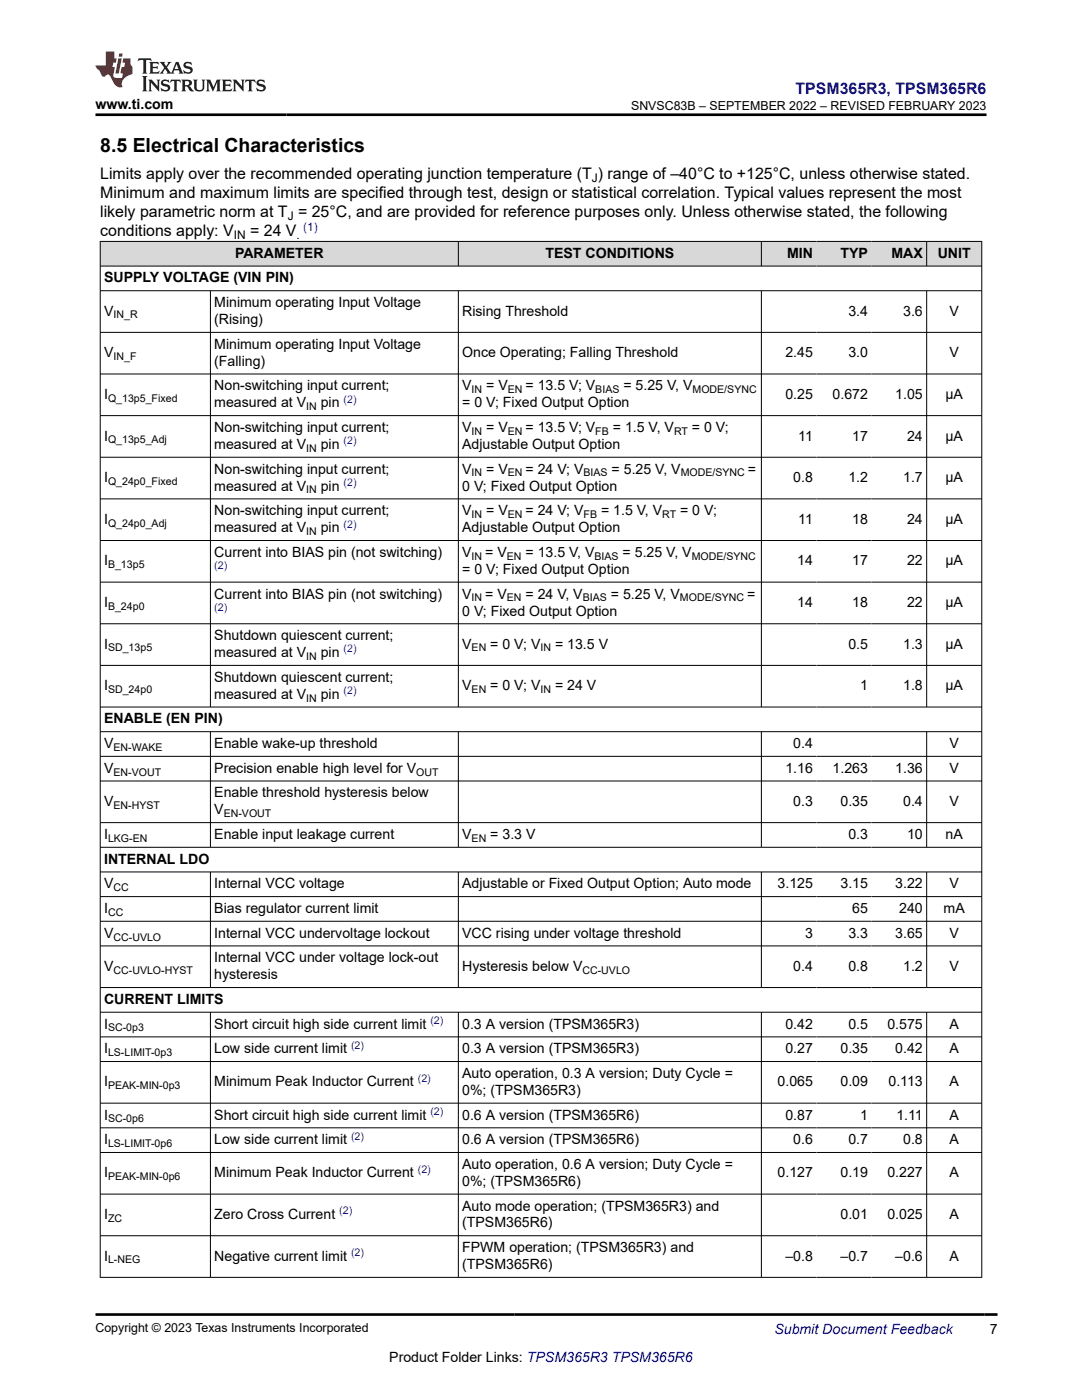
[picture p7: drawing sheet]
<svg xmlns="http://www.w3.org/2000/svg" width="216mm" height="279mm" viewBox="0 0 216 279" stroke-linecap="round" stroke-linejoin="round" font-family="sans-serif">
<defs><g id="words">
<text font-size="3.9" x="20" y="30.3">8.5 Electrical Characteristics</text>
<text font-size="3.2" fill="#00f" x="158.7" y="18.7">TPSM365R3, TPSM365R6</text>
<g font-size="3.2">
<text x="20" y="35.7">Limits apply over the recommended operating junction temperature (T ) range of –40°C to +125°C, unless otherwise stated.</text>
<text x="20" y="39.5">Minimum and maximum limits are specified through test, design or statistical correlation. Typical values represent the most</text>
<text x="20" y="47.1">conditions apply: V</text>
<text x="20" y="43.3">likely parametric norm at T = 25°C, and are provided for reference purposes only. Unless otherwise stated, the following</text>
<text x="49.9" y="47.1">= 24 V</text>
</g>
<g font-size="2.8">
<text x="19" y="21.8">www.ti.com</text>
<text x="46.9" y="51.5">PARAMETER</text>
<text x="108.8" y="51.5">TEST CONDITIONS</text>
<text x="157" y="51.5">MIN</text>
<text x="167.7" y="51.5">TYP</text>
<text x="177.9" y="51.5">MAX</text>
<text x="187.1" y="51.5">UNIT</text>
<text x="20.8" y="56.4">SUPPLY VOLTAGE (VIN PIN)</text>
<text x="20.8" y="63">V</text>
<text x="42.8" y="61.3">Minimum operating Input Voltage</text>
<text x="42.8" y="64.7">(Rising)</text>
<text x="92.2" y="63">Rising Threshold</text>
<text x="169.3" y="63">3.4</text>
<text x="180.2" y="63">3.6</text>
<text x="189.5" y="63">V</text>
<text x="20.8" y="71.3">V</text>
<text x="42.8" y="69.6">Minimum operating Input Voltage</text>
<text x="92.2" y="71.3">Once Operating; Falling Threshold</text>
<text x="156.7" y="71.3">2.45</text>
<text x="169.3" y="71.3">3.0</text>
<text x="189.5" y="71.3">V</text>
<text x="42.8" y="73">(Falling)</text>
<text x="42.8" y="77.9">Non-switching input current;</text>
<text x="92.2" y="77.9">V</text>
<text x="97" y="77.9">= V</text>
<text x="104.9" y="77.9">= 13.5 V; V</text>
<text x="124.4" y="77.9">= 5.25 V, V</text>
<text x="20.8" y="79.6">I</text>
<text x="42.8" y="81.3">measured at V</text>
<text x="64" y="81.3">pin</text>
<text x="92.2" y="81.3">= 0 V; Fixed Output Option</text>
<text x="156.7" y="79.6">0.25</text>
<text x="166.1" y="79.6">0.672</text>
<text x="178.6" y="79.6">1.05</text>
<text x="188.6" y="79.6">µA</text>
<text x="20.8" y="87.9">I</text>
<text x="42.8" y="86.2">Non-switching input current;</text>
<text x="42.8" y="89.6">measured at V</text>
<text x="64" y="89.6">pin</text>
<text x="92.2" y="89.6">Adjustable Output Option</text>
<text x="92.2" y="86.2">V</text>
<text x="97" y="86.2">= V</text>
<text x="104.9" y="86.2">= 13.5 V; V</text>
<text x="122.3" y="86.2">= 1.5 V, V</text>
<text x="138.1" y="86.2">= 0 V;</text>
<text x="159.3" y="87.9">11</text>
<text x="170.1" y="87.9">17</text>
<text x="181" y="87.9">24</text>
<text x="188.6" y="87.9">µA</text>
<text x="42.8" y="94.5">Non-switching input current;</text>
<text x="92.2" y="94.5">V</text>
<text x="97" y="94.5">= V</text>
<text x="104.9" y="94.5">= 24 V; V</text>
<text x="122" y="94.5">= 5.25 V, V</text>
<text x="149.2" y="94.5">=</text>
<text x="20.8" y="96.2">I</text>
<text x="42.8" y="97.9">measured at V</text>
<text x="64" y="97.9">pin</text>
<text x="92.2" y="97.9">0 V; Fixed Output Option</text>
<text x="158.3" y="96.2">0.8</text>
<text x="169.3" y="96.2">1.2</text>
<text x="180.2" y="96.2">1.7</text>
<text x="188.6" y="96.2">µA</text>
<text x="20.8" y="104.5">I</text>
<text x="42.8" y="102.8">Non-switching input current;</text>
<text x="42.8" y="106.2">measured at V</text>
<text x="64" y="106.2">pin</text>
<text x="92.2" y="106.2">Adjustable Output Option</text>
<text x="92.2" y="102.8">V</text>
<text x="97" y="102.8">= V</text>
<text x="104.9" y="102.8">= 24 V; V</text>
<text x="119.9" y="102.8">= 1.5 V, V</text>
<text x="135.7" y="102.8">= 0 V;</text>
<text x="159.3" y="104.5">11</text>
<text x="170.1" y="104.5">18</text>
<text x="181" y="104.5">24</text>
<text x="188.6" y="104.5">µA</text>
<text x="20.8" y="112.8">I</text>
<text x="42.8" y="111.1">Current into BIAS pin (not switching)</text>
<text x="92.2" y="111.1">V</text>
<text x="96.8" y="111.1">= V</text>
<text x="104.9" y="111.1">= 13.5 V, V</text>
<text x="124.2" y="111.1">= 5.25 V, V</text>
<text x="159.1" y="112.8">14</text>
<text x="170.1" y="112.8">17</text>
<text x="181" y="112.8">22</text>
<text x="188.6" y="112.8">µA</text>
<text x="42.8" y="119.5">Current into BIAS pin (not switching)</text>
<text x="92.2" y="119.5">V</text>
<text x="92.2" y="114.5">= 0 V; Fixed Output Option</text>
<text x="96.8" y="119.5">= V</text>
<text x="104.9" y="119.5">= 24 V, V</text>
<text x="121.9" y="119.5">= 5.25 V, V</text>
<text x="149.1" y="119.5">=</text>
<text x="20.8" y="121.1">I</text>
<text x="92.2" y="122.8">0 V; Fixed Output Option</text>
<text x="159.1" y="121.1">14</text>
<text x="170.1" y="121.1">18</text>
<text x="181" y="121.1">22</text>
<text x="188.6" y="121.1">µA</text>
<text x="20.8" y="129.5">I</text>
<text x="42.8" y="127.8">Shutdown quiescent current;</text>
<text x="42.8" y="131.1">measured at V</text>
<text x="64" y="131.1">pin</text>
<text x="92.2" y="129.5">V</text>
<text x="97.8" y="129.5">= 0 V; V</text>
<text x="110.7" y="129.5">= 13.5 V</text>
<text x="169.3" y="129.5">0.5</text>
<text x="180.2" y="129.5">1.3</text>
<text x="188.6" y="129.5">µA</text>
<text x="20.8" y="137.8">I</text>
<text x="42.8" y="136.1">Shutdown quiescent current;</text>
<text x="92.2" y="137.8">V</text>
<text x="97.8" y="137.8">= 0 V; V</text>
<text x="110.7" y="137.8">= 24 V</text>
<text x="171.6" y="137.8">1</text>
<text x="180.2" y="137.8">1.8</text>
<text x="188.6" y="137.8">µA</text>
<text x="42.8" y="139.5">measured at V</text>
<text x="64" y="139.5">pin</text>
<text x="20.8" y="144.4">ENABLE (EN PIN)</text>
<text x="20.8" y="149.3">V</text>
<text x="42.8" y="149.3">Enable wake-up threshold</text>
<text x="158.3" y="149.3">0.4</text>
<text x="189.5" y="149.3">V</text>
<text x="20.8" y="154.2">V</text>
<text x="42.8" y="154.2">Precision enable high level for V</text>
<text x="156.7" y="154.2">1.16</text>
<text x="166.1" y="154.2">1.263</text>
<text x="178.6" y="154.2">1.36</text>
<text x="189.5" y="154.2">V</text>
<text x="20.8" y="160.8">V</text>
<text x="42.8" y="159.1">Enable threshold hysteresis below</text>
<text x="158.3" y="160.8">0.3</text>
<text x="167.7" y="160.8">0.35</text>
<text x="180.2" y="160.8">0.4</text>
<text x="189.5" y="160.8">V</text>
<text x="20.8" y="167.4">I</text>
<text x="42.8" y="162.5">V</text>
<text x="42.8" y="167.4">Enable input leakage current</text>
<text x="92.2" y="167.4">V</text>
<text x="97.8" y="167.4">= 3.3 V</text>
<text x="169.3" y="167.4">0.3</text>
<text x="181" y="167.4">10</text>
<text x="188.7" y="167.4">nA</text>
<text x="20.8" y="172.4">INTERNAL LDO</text>
<text x="20.8" y="177.3">V</text>
<text x="42.8" y="177.3">Internal VCC voltage</text>
<text x="92.2" y="177.3">Adjustable or Fixed Output Option; Auto mode</text>
<text x="155.2" y="177.3">3.125</text>
<text x="167.7" y="177.3">3.15</text>
<text x="178.6" y="177.3">3.22</text>
<text x="189.5" y="177.3">V</text>
<text x="20.8" y="182.2">I</text>
<text x="42.8" y="182.2">Bias regulator current limit</text>
<text x="170.1" y="182.2">65</text>
<text x="179.4" y="182.2">240</text>
<text x="188.3" y="182.2">mA</text>
<text x="20.8" y="187.1">V</text>
<text x="42.8" y="187.1">Internal VCC undervoltage lockout</text>
<text x="92.2" y="187.1">VCC rising under voltage threshold</text>
<text x="160.6" y="187.1">3</text>
<text x="169.3" y="187.1">3.3</text>
<text x="178.6" y="187.1">3.65</text>
<text x="189.5" y="187.1">V</text>
<text x="20.8" y="193.7">V</text>
<text x="42.8" y="192.1">Internal VCC under voltage lock-out</text>
<text x="42.8" y="195.4">hysteresis</text>
<text x="92.2" y="193.7">Hysteresis below V</text>
<text x="158.3" y="193.7">0.4</text>
<text x="169.3" y="193.7">0.8</text>
<text x="180.2" y="193.7">1.2</text>
<text x="189.5" y="193.7">V</text>
<text x="20.8" y="200.4">CURRENT LIMITS</text>
<text x="20.8" y="205.3">I</text>
<text x="42.8" y="205.3">Short circuit high side current limit</text>
<text x="92.2" y="205.3">0.3 A version (TPSM365R3)</text>
<text x="156.7" y="205.3">0.42</text>
<text x="169.3" y="205.3">0.5</text>
<text x="177.1" y="205.3">0.575</text>
<text x="189.5" y="205.3">A</text>
<text x="20.8" y="210.2">I</text>
<text x="42.8" y="210.2">Low side current limit</text>
<text x="92.2" y="210.2">0.3 A version (TPSM365R3)</text>
<text x="92.2" y="215.1">Auto operation, 0.3 A version; Duty Cycle =</text>
<text x="156.7" y="210.2">0.27</text>
<text x="167.7" y="210.2">0.35</text>
<text x="178.6" y="210.2">0.42</text>
<text x="189.5" y="210.2">A</text>
<text x="20.8" y="216.8">I</text>
<text x="42.8" y="216.8">Minimum Peak Inductor Current</text>
<text x="92.2" y="218.5">0%; (TPSM365R3)</text>
<text x="155.2" y="216.8">0.065</text>
<text x="167.7" y="216.8">0.09</text>
<text x="177.3" y="216.8">0.113</text>
<text x="189.5" y="216.8">A</text>
<text x="20.8" y="223.4">I</text>
<text x="42.8" y="223.4">Short circuit high side current limit</text>
<text x="92.2" y="223.4">0.6 A version (TPSM365R6)</text>
<text x="156.7" y="223.4">0.87</text>
<text x="171.6" y="223.4">1</text>
<text x="178.9" y="223.4">1.11</text>
<text x="189.5" y="223.4">A</text>
<text x="20.8" y="228.4">I</text>
<text x="42.8" y="228.4">Low side current limit</text>
<text x="92.2" y="228.4">0.6 A version (TPSM365R6)</text>
<text x="92.2" y="233.3">Auto operation, 0.6 A version; Duty Cycle =</text>
<text x="158.3" y="228.4">0.6</text>
<text x="169.3" y="228.4">0.7</text>
<text x="180.2" y="228.4">0.8</text>
<text x="189.5" y="228.4">A</text>
<text x="20.8" y="235">I</text>
<text x="42.8" y="235">Minimum Peak Inductor Current</text>
<text x="92.2" y="236.7">0%; (TPSM365R6)</text>
<text x="155.2" y="235">0.127</text>
<text x="167.7" y="235">0.19</text>
<text x="177.1" y="235">0.227</text>
<text x="189.5" y="235">A</text>
<text x="20.8" y="243.3">I</text>
<text x="42.8" y="243.3">Zero Cross Current</text>
<text x="92.2" y="241.6">Auto mode operation; (TPSM365R3) and</text>
<text x="92.2" y="245">(TPSM365R6)</text>
<text x="167.7" y="243.3">0.01</text>
<text x="177.1" y="243.3">0.025</text>
<text x="189.5" y="243.3">A</text>
<text x="20.8" y="251.6">I</text>
<text x="42.8" y="251.6">Negative current limit</text>
<text x="92.2" y="249.9">FPWM operation; (TPSM365R3) and</text>
<text x="156.7" y="251.6">–0.8</text>
<text x="167.7" y="251.6">–0.7</text>
<text x="178.6" y="251.6">–0.6</text>
<text x="189.5" y="251.6">A</text>
<text x="92.2" y="253.3">(TPSM365R6)</text>
<text x="197.5" y="266.1">7</text>
<text x="77.7" y="271.7">Product Folder Links: TPSM365R3 TPSM365R6</text>
</g>
<text font-size="2.8" fill="#00f" x="154.5" y="266.2">Submit Document Feedback</text>
<g font-size="2.5">
<text x="125.9" y="21.9">SNVSC83B – SEPTEMBER 2022 – REVISED FEBRUARY 2023</text>
<text x="19" y="265.9">Copyright © 2023 Texas Instruments Incorporated</text>
</g>
<g font-size="2.4">
<text x="118.1" y="36.3">J</text>
<text x="46.7" y="47.8">IN</text>
<text x="57.4" y="44">J</text>
<text x="59.2" y="47.8">.</text>
</g>
<text font-size="2.4" fill="#00f" x="60.5" y="46.1">(1)</text>
<g font-size="2.1">
<text x="22.6" y="63.6">IN_R</text>
<text x="22.6" y="71.9">IN_F</text>
<text x="21.6" y="80.2">Q_13p5_Fixed</text>
<text x="61.1" y="81.9">IN</text>
<text x="94.1" y="78.5">IN</text>
<text x="101.3" y="78.5">EN</text>
<text x="118.8" y="78.5">BIAS</text>
<text x="138.2" y="78.5">MODE/SYNC</text>
<text x="21.6" y="88.5">Q_13p5_Adj</text>
<text x="94.1" y="86.8">IN</text>
<text x="101.3" y="86.8">EN</text>
<text x="118.8" y="86.8">FB</text>
<text x="134.5" y="86.8">RT</text>
<text x="61.1" y="90.2">IN</text>
<text x="94.1" y="95.1">IN</text>
<text x="101.3" y="95.1">EN</text>
<text x="116.4" y="95.1">BIAS</text>
<text x="135.8" y="95.1">MODE/SYNC</text>
<text x="21.6" y="96.8">Q_24p0_Fixed</text>
<text x="61.1" y="98.5">IN</text>
<text x="21.6" y="105.1">Q_24p0_Adj</text>
<text x="61.1" y="106.8">IN</text>
<text x="94.1" y="103.4">IN</text>
<text x="101.3" y="103.4">EN</text>
<text x="116.4" y="103.4">FB</text>
<text x="132.1" y="103.4">RT</text>
<text x="21.6" y="113.4">B_13p5</text>
<text x="94.1" y="111.7">IN</text>
<text x="101.1" y="111.7">EN</text>
<text x="118.6" y="111.7">BIAS</text>
<text x="138" y="111.7">MODE/SYNC</text>
<text x="21.6" y="121.7">B_24p0</text>
<text x="94.1" y="120">IN</text>
<text x="101.1" y="120">EN</text>
<text x="116.3" y="120">BIAS</text>
<text x="135.7" y="120">MODE/SYNC</text>
<text x="21.6" y="130">SD_13p5</text>
<text x="61.1" y="131.7">IN</text>
<text x="94.1" y="130">EN</text>
<text x="107.8" y="130">IN</text>
<text x="21.6" y="138.3">SD_24p0</text>
<text x="61.1" y="140">IN</text>
<text x="94.1" y="138.3">EN</text>
<text x="107.8" y="138.3">IN</text>
<text x="22.6" y="149.9">EN-WAKE</text>
<text x="22.6" y="154.8">EN-VOUT</text>
<text x="83.1" y="154.8">OUT</text>
<text x="22.6" y="161.4">EN-HYST</text>
<text x="44.6" y="163.1">EN-VOUT</text>
<text x="21.6" y="168">LKG-EN</text>
<text x="94.1" y="168">EN</text>
<text x="22.6" y="177.9">CC</text>
<text x="21.6" y="182.8">CC</text>
<text x="22.6" y="187.7">CC-UVLO</text>
<text x="22.6" y="194.3">CC-UVLO-HYST</text>
<text x="116.2" y="194.3">CC-UVLO</text>
<text x="21.6" y="205.8">SC-0p3</text>
<text x="21.6" y="210.8">LS-LIMIT-0p3</text>
<text x="21.6" y="217.4">PEAK-MIN-0p3</text>
<text x="21.6" y="224">SC-0p6</text>
<text x="21.6" y="228.9">LS-LIMIT-0p6</text>
<text x="21.6" y="235.5">PEAK-MIN-0p6</text>
<text x="21.6" y="243.8">ZC</text>
<text x="21.6" y="252.1">L-NEG</text>
</g>
<g font-size="2.1" fill="#00f">
<text x="68.6" y="80.4">(2)</text>
<text x="68.6" y="88.7">(2)</text>
<text x="68.6" y="97">(2)</text>
<text x="68.6" y="105.3">(2)</text>
<text x="42.8" y="113.6">(2)</text>
<text x="42.8" y="121.9">(2)</text>
<text x="68.6" y="130.2">(2)</text>
<text x="68.6" y="138.5">(2)</text>
<text x="70" y="209.3">(2)</text>
<text x="85.9" y="204.3">(2)</text>
<text x="83.4" y="215.9">(2)</text>
<text x="70" y="227.4">(2)</text>
<text x="85.9" y="222.5">(2)</text>
<text x="83.4" y="234">(2)</text>
<text x="67.7" y="242.3">(2)</text>
<text x="70" y="250.6">(2)</text>
</g>
</g></defs>
<g fill="#d8d8d8">
<path d="M20 48.2h175.9v4.9h-175.9z" fill-rule="evenodd"/>
<path d="M20.1 48.2h71.3v4.8h-71.3z" fill-rule="evenodd"/>
<path d="M91.5 48.2h60.4v4.8h-60.4z" fill-rule="evenodd"/>
<path d="M152 48.2h10.9v4.8h-10.9z" fill-rule="evenodd"/>
<path d="M162.9 48.2h11v4.8h-11z" fill-rule="evenodd"/>
<path d="M173.9 48.2h10.9v4.8h-10.9z" fill-rule="evenodd"/>
<path d="M185 48.2h10.8v4.8h-10.8z" fill-rule="evenodd"/>
</g>
<g fill="none" stroke="#000" stroke-width=".2">
<path d="M19.9 48.2h176.1M19.9 53.1h176.1M19.9 58h176.1M20 48.1v206.9M42 58v83.2M91.5 48.1v5.1M91.5 58v83.2M151.9 48.1v5.1M151.9 58v83.2M184.9 48.1v5.1M184.9 58v83.2M195.9 48.1v206.9"/>
<path d="M19.9 66.3h176.1M19.9 74.6h176.1M19.9 82.9h176.1M19.9 91.3h176.1M19.9 99.6h176.1M19.9 107.9h176.1M19.9 116.2h176.1M19.9 124.5h176.1M19.9 132.8h176.1M19.9 141.1h176.1M19.9 146h176.1M19.9 150.9h176.1"/>
<path d="M19.9 155.9h176.1M42 146v23.2M91.5 146v23.2M151.9 146v23.2M184.9 146v23.2M19.9 164.2h176.1M19.9 169.1h176.1M19.9 174h176.1M19.9 178.9h176.1M42 174v23.1M91.5 174v23.1M151.9 174v23.1"/>
<path d="M184.9 174v23.1M19.9 183.9h176.1M19.9 188.8h176.1M19.9 197.1h176.1M19.9 202h176.1M19.9 206.9h176.1M19.9 211.9h176.1M42 202v53M91.5 202v53M151.9 202v53M184.9 202v53M19.9 220.2h176.1"/>
<path d="M19.9 225.1h176.1M19.9 230h176.1M19.9 238.3h176.1M19.9 246.6h176.1M19.9 254.9h176.1"/>
</g>
<path d="M27.7 11.6l-.2 .6 .5-.2h.6v.1v2.2l-.2 .4h1l-.2-.4v-2.2v-.1h.5l.5 .2-.1-.6zM29.8 12.4l.2 .3v1.6l-.2 .4h1.9l.1-.6a1.08 1.08 0 0 1-1.3 .2v-.7h.6l.4 .2v-.7l-.4 .2h-.6v-.5l.2-.2a1 1 0 0 1 1 .3l-.1-.5zM31.8 12.4l1 1.1-1 1.2h.9l-.2-.2 .4-.8 .5 .8-.2 .2h1.6l-.2-.2 .1-.5h1l.1 .5-.1 .2h.9l-.2-.4-.8-1.9h-.5l-1 2.1-.8-1.1 .9-1h-.8l.2 .2-.5 .6-.3-.6 .1-.2zM35.2 12.8l.4 1h-.8zM36.8 12.5a.65 .65 0 0 0-.2 .7 .65 .65 0 0 0 .6 .5l.7 .1 .1 .3a.79 .79 0 0 1-.7 .4 .79 .79 0 0 1-.7-.5l.1 .7 .2-.1a.93 .93 0 0 0 1.1 0 .93 .93 0 0 0 .4-.9 1.46 1.46 0 0 0-1.2-.6l-.1-.3a1.09 1.09 0 0 1 1.2 .2l-.2-.6-.1 .1-.6-.2zM28.4 15.2l.2 .4v2.2l-.2 .4h1l-.2-.4v-2.2l.2-.4zM29.6 15.9l.2 .4v1.5l-.2 .4h.8l-.3-.4v-1.3l1.7 1.8v-2l.2-.4h-.8l.2 .2 .1 1.1-1.2-1.3zM32.3 16a.65 .65 0 0 0-.2 .8 .65 .65 0 0 0 .7 .4l.6 .2 .1 .2a.79 .79 0 0 1-.7 .4 .79 .79 0 0 1-.7-.5l.1 .7 .2-.1a.93 .93 0 0 0 1.1 .1 .93 .93 0 0 0 .4-1 1.46 1.46 0 0 0-1.2-.5l-.1-.4a1.09 1.09 0 0 1 1.2 .2l-.2-.6-.1 .1-.6-.1zM34.1 15.9l-.1 .6a.63 .63 0 0 1 .7-.3l.1 1.6-.3 .4h1l-.2-.4v-1.6a.66 .66 0 0 1 .8 .3l-.1-.6zM36.2 15.9l.2 .4v1.5l-.2 .4h.9l-.2-.2v-.7h.5l.1 .2a.79 .79 0 0 0 1.2 .6l-1-.9a.61 .61 0 0 0 .6-.6 .61 .61 0 0 0-.5-.7zM36.9 16.2h.2a.47 .47 0 0 1 .5 .1 .47 .47 0 0 1 .1 .5l-.2 .1-.6 .1zM38.5 15.9l.2 .2a2.27 2.27 0 0 0 .4 2 1.04 1.04 0 0 0 1.7-.7v-1.3l.2-.2h-.8l.2 .4v1.1a.6 .6 0 0 1-.6 .6 .6 .6 0 0 1-.6-.6v-1.1l.3-.4zM41.1 15.9l.2 .4v1.5l-.2 .4h.7l-.2-.4v-1.4l.9 1.9 .8-1.9v1.4l-.2 .4h1l-.3-.4v-1.5l.3-.4h-.8l-.7 1.5-.7-1.5zM44.3 15.9l.2 .4v1.5l-.2 .4h1.9l.1-.6a1.09 1.09 0 0 1-1.3 .2v-.7h.6l.4 .2v-.6l-.4 .2h-.6v-.6l.2-.1a1.01 1.01 0 0 1 1 .3l-.1-.6zM46.4 15.9l.3 .4v1.5l-.3 .4h.8l-.2-.4v-1.3l1.6 1.8v-2l.2-.4h-.7l.2 .2v1.1l-1.2-1.3zM49 15.9l-.1 .6a.63 .63 0 0 1 .8-.3v1.6l-.3 .4h1l-.2-.4v-1.6a.66 .66 0 0 1 .8 .3l-.1-.6zM51.4 16a.65 .65 0 0 0-.2 .8 .65 .65 0 0 0 .6 .4l.6 .2 .2 .2a.79 .79 0 0 1-.8 .4 .79 .79 0 0 1-.6-.5l.1 .7 .2-.1a.93 .93 0 0 0 1 .1 .93 .93 0 0 0 .5-1 1.46 1.46 0 0 0-1.3-.5l-.1-.4a1.09 1.09 0 0 1 1.3 .2l-.2-.6-.2 .1-.5-.1z" fill="#231f20"/>
<path d="M21.1 10.3v2.7h-2.1l.1 .4 .9 1a.95 .95 0 0 0 .9 .9 .59 .59 0 0 1 .6-.4 .59 .59 0 0 1 .5 .3l.4 .8a1.59 1.59 0 0 0 2.1 1.4 1.61 1.61 0 0 1 1-2.3l1-.3-.1-1.5a1.59 1.59 0 0 1-.4-1.7h-1.4l-.2 .9h.5l-.1 .9h-.5l-.2 .9v.3l.4 .1-.2 .9h-.6a.73 .73 0 0 1-1.1-.7l.3-1.5h-.5l.2-.9h.5l.2-.9h-.5v-1.3zM23.6 11.6l-.6 3.1h.7l.6-3.1zM23.8 10.7l-.1 .6h.7l.1-.6z" fill="#ed1c24"/>
<path d="M19 22.9h177.8M19 262.3h180" fill="none" stroke="#000" stroke-width=".53"/>
<use href="#words"/>
</svg>
